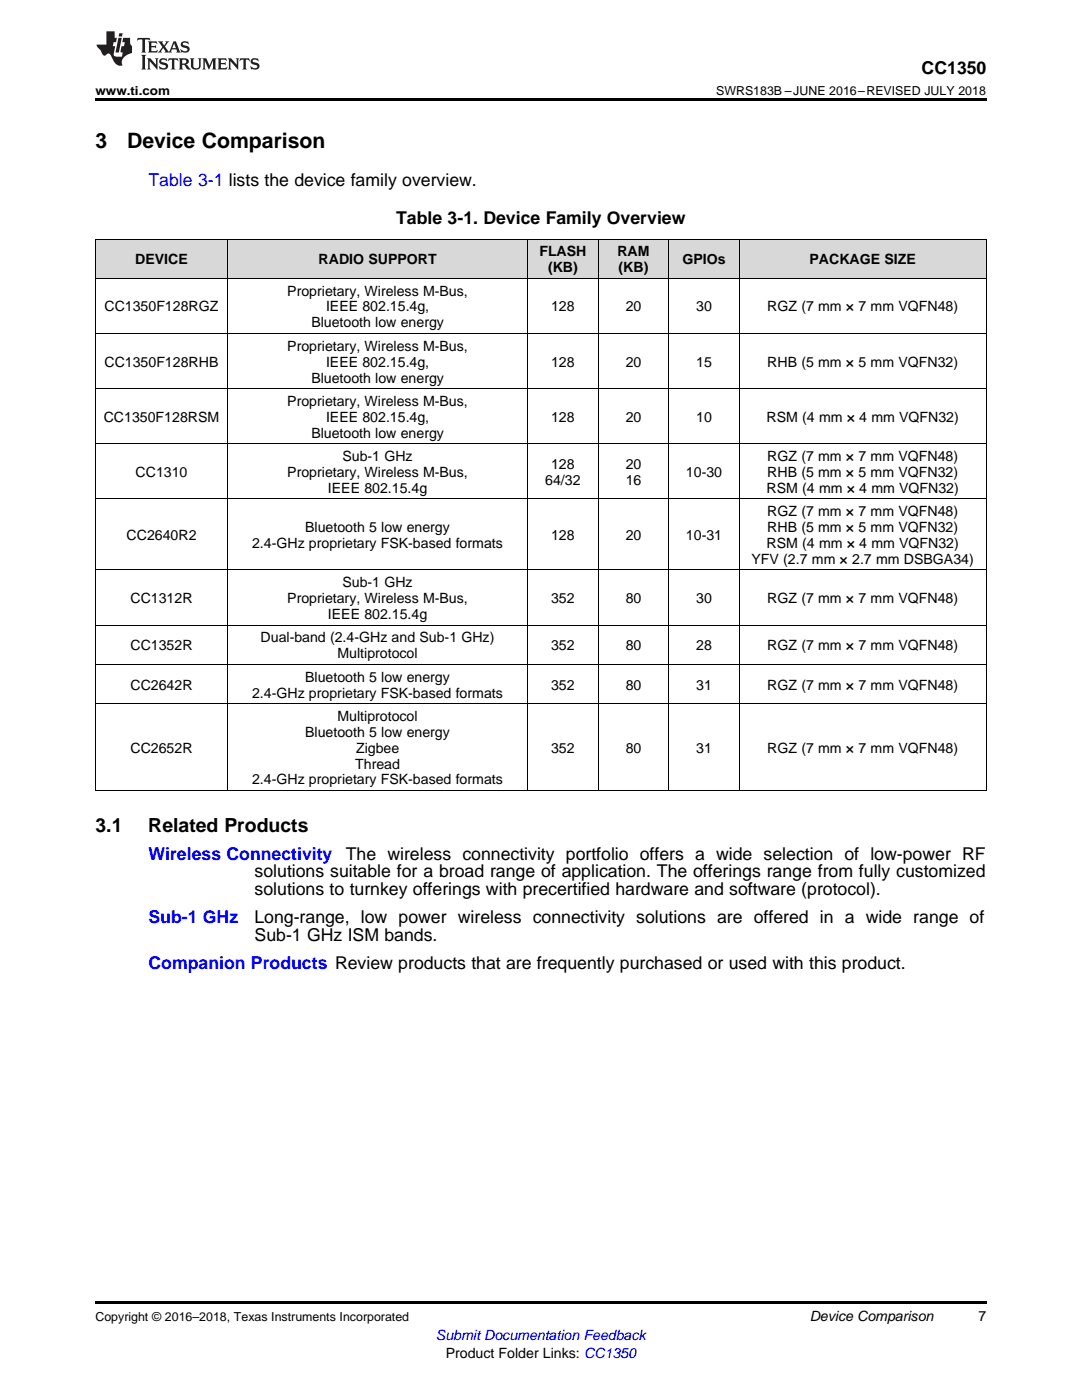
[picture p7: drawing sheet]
<svg xmlns="http://www.w3.org/2000/svg" width="216mm" height="279mm" viewBox="0 0 216 279" stroke-linecap="round" stroke-linejoin="round" font-family="sans-serif">
<defs><g id="words">
<g font-size="4.2">
<text x="19" y="29.6">3</text>
<text x="25.4" y="29.6">Device Comparison</text>
</g>
<g font-size="3.9">
<text x="19" y="165.9">3.1</text>
<text x="29.6" y="165.9">Related Products</text>
</g>
<g font-size="3.5">
<text x="183.9" y="14.8">CC1350</text>
<text x="79.1" y="44.8">Table 3-1. Device Family Overview</text>
<text x="69" y="171.6">The wireless connectivity portfolio offers a wide selection of low-power RF</text>
<text x="50.8" y="175.1">solutions suitable for a broad range of application. The offerings range from fully customized</text>
<text x="50.8" y="178.6">solutions to turnkey offerings with precertified hardware and software (protocol).</text>
<text x="50.8" y="184.3">Long-range, low power wireless connectivity solutions are offered in a wide range of</text>
<text x="50.8" y="187.8">Sub-1 GHz ISM bands.</text>
</g>
<g font-size="3.5" fill="#00f">
<text x="29.6" y="37">Table 3-1 lists the device family overview.</text>
<text x="29.6" y="171.6">Wireless Connectivity</text>
<text x="29.6" y="184.3">Sub-1 GHz</text>
<text x="29.6" y="193.5">Companion Products Review products that are frequently purchased or used with this product.</text>
</g>
<g font-size="2.8">
<text x="27" y="52.7">DEVICE</text>
<text x="63.6" y="52.7">RADIO SUPPORT</text>
<text x="107.6" y="51.2">FLASH</text>
<text x="123.2" y="51.2">RAM</text>
<text x="136.2" y="52.7">GPIOs</text>
<text x="161.5" y="52.7">PACKAGE SIZE</text>
<text x="57.3" y="59">Proprietary, Wireless M-Bus,</text>
<text x="109.4" y="54.3">(KB)</text>
<text x="123.4" y="54.3">(KB)</text>
<text x="20.8" y="62.2">CC1350F128RGZ</text>
<text x="62.1" y="65.3">Bluetooth low energy</text>
<text x="65.1" y="62.2">IEEE 802.15.4g,</text>
<text x="110" y="62.2">128</text>
<text x="124.8" y="62.2">20</text>
<text x="138.9" y="62.2">30</text>
<text x="153.1" y="62.2">RGZ (7 mm × 7 mm VQFN48)</text>
<text x="57.3" y="70">Proprietary, Wireless M-Bus,</text>
<text x="20.8" y="73.2">CC1350F128RHB</text>
<text x="62.1" y="76.3">Bluetooth low energy</text>
<text x="65.1" y="73.2">IEEE 802.15.4g,</text>
<text x="110" y="73.2">128</text>
<text x="124.8" y="73.2">20</text>
<text x="138.9" y="73.2">15</text>
<text x="153.1" y="73.2">RHB (5 mm × 5 mm VQFN32)</text>
<text x="57.3" y="81">Proprietary, Wireless M-Bus,</text>
<text x="20.7" y="84.2">CC1350F128RSM</text>
<text x="62.1" y="87.3">Bluetooth low energy</text>
<text x="65.1" y="84.2">IEEE 802.15.4g,</text>
<text x="110" y="84.2">128</text>
<text x="124.8" y="84.2">20</text>
<text x="138.9" y="84.2">10</text>
<text x="153" y="84.2">RSM (4 mm × 4 mm VQFN32)</text>
<text x="27.1" y="95.2">CC1310</text>
<text x="57.3" y="95.2">Proprietary, Wireless M-Bus,</text>
<text x="68.3" y="92">Sub-1 GHz</text>
<text x="110" y="93.6">128</text>
<text x="124.8" y="93.6">20</text>
<text x="136.9" y="95.2">10-30</text>
<text x="153.1" y="92">RGZ (7 mm × 7 mm VQFN48)</text>
<text x="153.1" y="95.2">RHB (5 mm × 5 mm VQFN32)</text>
<text x="65.4" y="98.4">IEEE 802.15.4g</text>
<text x="108.8" y="96.8">64/32</text>
<text x="124.8" y="96.8">16</text>
<text x="153" y="98.4">RSM (4 mm × 4 mm VQFN32)</text>
<text x="25.3" y="107.8">CC2640R2</text>
<text x="60.9" y="106.2">Bluetooth 5 low energy</text>
<text x="110" y="107.8">128</text>
<text x="124.8" y="107.8">20</text>
<text x="136.9" y="107.8">10-31</text>
<text x="153.1" y="103">RGZ (7 mm × 7 mm VQFN48)</text>
<text x="153.1" y="106.2">RHB (5 mm × 5 mm VQFN32)</text>
<text x="50.3" y="109.4">2.4-GHz proprietary FSK-based formats</text>
<text x="150" y="112.5">YFV (2.7 mm × 2.7 mm DSBGA34)</text>
<text x="153" y="109.4">RSM (4 mm × 4 mm VQFN32)</text>
<text x="68.3" y="117.2">Sub-1 GHz</text>
<text x="26" y="120.4">CC1312R</text>
<text x="57.3" y="120.4">Proprietary, Wireless M-Bus,</text>
<text x="65.4" y="123.5">IEEE 802.15.4g</text>
<text x="110" y="120.4">352</text>
<text x="124.8" y="120.4">80</text>
<text x="138.9" y="120.4">30</text>
<text x="153.1" y="120.4">RGZ (7 mm × 7 mm VQFN48)</text>
<text x="26" y="129.8">CC1352R</text>
<text x="52" y="128.2">Dual-band (2.4-GHz and Sub-1 GHz)</text>
<text x="67.3" y="131.4">Multiprotocol</text>
<text x="110" y="129.8">352</text>
<text x="124.8" y="129.8">80</text>
<text x="138.9" y="129.8">28</text>
<text x="153.1" y="129.8">RGZ (7 mm × 7 mm VQFN48)</text>
<text x="26" y="137.6">CC2642R</text>
<text x="60.9" y="136">Bluetooth 5 low energy</text>
<text x="110" y="137.6">352</text>
<text x="124.8" y="137.6">80</text>
<text x="138.9" y="137.6">31</text>
<text x="153.1" y="137.6">RGZ (7 mm × 7 mm VQFN48)</text>
<text x="50.3" y="139.2">2.4-GHz proprietary FSK-based formats</text>
<text x="67.3" y="143.9">Multiprotocol</text>
<text x="60.9" y="147">Bluetooth 5 low energy</text>
<text x="26" y="150.2">CC2652R</text>
<text x="70.9" y="153.4">Thread</text>
<text x="71" y="150.2">Zigbee</text>
<text x="110" y="150.2">352</text>
<text x="124.8" y="150.2">80</text>
<text x="138.9" y="150.2">31</text>
<text x="153.1" y="150.2">RGZ (7 mm × 7 mm VQFN48)</text>
<text x="50.3" y="156.6">2.4-GHz proprietary FSK-based formats</text>
<text x="161.6" y="263.6">Device Comparison</text>
<text x="195.3" y="263.6">7</text>
<text x="88.9" y="270.9">Product Folder Links: CC1350</text>
</g>
<text font-size="2.8" fill="#00f" x="87" y="267.4">Submit Documentation Feedback</text>
<g font-size="2.5">
<text x="19" y="19">www.ti.com</text>
<text x="142.9" y="19">SWRS183B –JUNE 2016–REVISED JULY 2018</text>
<text x="19" y="263.6">Copyright © 2016–2018, Texas Instruments Incorporated</text>
</g>
</g></defs>
<g fill="#d8d8d8">
<path d="M19 47.8h26.4v7.8h-26.4z"/>
<path d="M45.4 47.8h59.9v7.8h-59.9z"/>
<path d="M105.3 47.8h14.1v7.8h-14.1z"/>
<path d="M119.4 47.8h14.1v7.8h-14.1z"/>
<path d="M133.5 47.8h14v7.8h-14z"/>
<path d="M147.5 47.8h49.3v7.8h-49.3z"/>
</g>
<path d="M19 19.5h177.8v.5h-177.8zM19 259.7h177.8v.5h-177.8z" fill="#000"/>
<g fill="none" stroke="#000" stroke-width=".2">
<path d="M19 55.5h177.8M19 47.7h177.8M19.1 47.8v110M45.4 47.8v110M105.3 47.8v110M119.3 47.8v110M133.4 47.8v110M147.5 47.8v110M196.8 47.8v110M19 77.6h177.8M19 66.6h177.8M19 99.6h177.8"/>
<path d="M19 88.6h177.8M19 113.8h177.8M19 132.6h177.8M19 124.8h177.8M19 157.8h177.8M19 140.4h177.8"/>
</g>
<g fill="#231f20">
<path d="M27.5 7.6l-.1 .5 .4-.2h.6v.1v2.1l-.2 .4h1l-.3-.4v-2.1l.1-.1h.5l.5 .2-.2-.5zM29.5 8.3l.2 .3v1.5l-.2 .4h1.8l.2-.6a1.04 1.04 0 0 1-1.3 .2v-.7h.6l.3 .2v-.6l-.3 .2h-.6v-.6l.8-.1 .4 .3-.2-.5zM31.5 8.3l.9 1.1-.9 1.1h.8l-.2-.2 .5-.7 .4 .7-.2 .2h1.5l-.1-.2 .1-.4h.9l.1 .4-.2 .2h1l-.3-.3-.7-1.9h-.5l-.9 2-.8-1 .9-1h-.8l.1 .3-.3 .5-.4-.6 .2-.2zM34.7 8.6l.4 1h-.7zM36.3 8.4a.63 .63 0 0 0-.2 .7 .63 .63 0 0 0 .6 .4l.6 .2 .1 .2a.75 .75 0 0 1-.7 .4 .75 .75 0 0 1-.6-.5l.1 .7 .1-.1a1.11 1.11 0 0 0 1.5-.6 1.13 1.13 0 0 0-1.2-.8l-.1-.4a1.04 1.04 0 0 1 1.2 .2l-.2-.5-.1 .1-.5-.2zM28.2 10.9l.2 .4v2.2l-.2 .4h1l-.3-.4v-2.2l.3-.4zM29.3 11.6l.3 .4v1.5l-.3 .4h.8l-.2-.4v-1.3l1.5 1.7v-1.9l.2-.4h-.7l.2 .4v.9l-1.1-1.3zM32 11.8a.62 .62 0 0 0-.2 .7 .62 .62 0 0 0 .6 .4l.6 .1 .1 .3a.76 .76 0 0 1-.7 .3 .76 .76 0 0 1-.6-.4l.1 .7 .1-.1a1.11 1.11 0 0 0 1.5-.6 1.13 1.13 0 0 0-1.2-.8l-.1-.4a1.04 1.04 0 0 1 1.2 .2l-.2-.6-.1 .1-.5-.1zM33.7 11.6l-.2 .6a.61 .61 0 0 1 .8-.3v1.6l-.2 .4h.9l-.2-.4v-1.6a.63 .63 0 0 1 .8 .3l-.2-.6zM35.6 11.6l.3 .4v1.5l-.3 .4h1l-.2-.2v-.8l.5 .2a.76 .76 0 0 0 1.2 .7l-1-1a.58 .58 0 0 0 .6-.5 .58 .58 0 0 0-.5-.6zM36.4 11.9h.1a.45 .45 0 0 1 .5 .1 .45 .45 0 0 1 .1 .5l-.7 .2zM37.9 11.6l.2 .2a2.17 2.17 0 0 0 .3 1.9 .99 .99 0 0 0 1.6-.6v-1.1l.2-.4h-.7l.2 .2a1.92 1.92 0 0 1-.2 1.8 .6 .6 0 0 1-.9-.5v-1.1l.2-.4zM40.4 11.6l.2 .4v1.5l-.2 .4h.7l-.2-.4v-1.4l.8 1.8 .8-1.8v1.4l-.2 .4h.9l-.2-.4v-1.5l.2-.4h-.8l-.6 1.5-.6-1.5zM43.4 11.6l.2 .4v1.5l-.2 .4h1.8l.2-.6a1.04 1.04 0 0 1-1.3 .1v-.6h.5l.4 .2v-.6l-.4 .2h-.5v-.7h.8l.3 .3-.1-.6zM45.5 11.6l.2 .4v1.5l-.2 .4h.7l-.2-.4v-1.3l1.5 1.7v-1.9l.2-.4h-.7l.2 .4v.9l-1.1-1.3zM47.9 11.6l-.1 .6a.61 .61 0 0 1 .8-.3v1.6l-.3 .4h1l-.3-.4 .1-1.6a.63 .63 0 0 1 .7 .3l-.1-.6zM50.2 11.8a.62 .62 0 0 0-.2 .7 .62 .62 0 0 0 .6 .4l.6 .1 .2 .3a.76 .76 0 0 1-.8 .3 .76 .76 0 0 1-.6-.4l.1 .7 .2-.1a1.11 1.11 0 0 0 1.5-.6 1.13 1.13 0 0 0-1.3-.8l-.1-.4a1.04 1.04 0 0 1 1.2 .2l-.1-.6-.2 .1-.5-.1z"/>
<path d="M21.2 6.3v2.6h-1.9l.1 .4 .7 .9a.91 .91 0 0 0 1 .8 .56 .56 0 0 1 .5-.3 .56 .56 0 0 1 .5 .3l.4 .8a1.53 1.53 0 0 0 1.9 1.2 1.54 1.54 0 0 1 1-2.1l.9-.3v-1.4a1.52 1.52 0 0 1-.3-1.6h-1.4l-.2 .8h.5l-.2 .8h-.4l-.2 1v.2l.4 .1-.2 .8a1.93 1.93 0 0 1-1.6-.3l.3-1.8h-.5l.2-.8h.4l.2-.8h-.4v-1.3zM23.6 7.6l-.6 2.9h.7l.6-2.9zM23.8 6.6l-.1 .7h.6l.2-.7z"/>
</g>
<use href="#words"/>
</svg>
